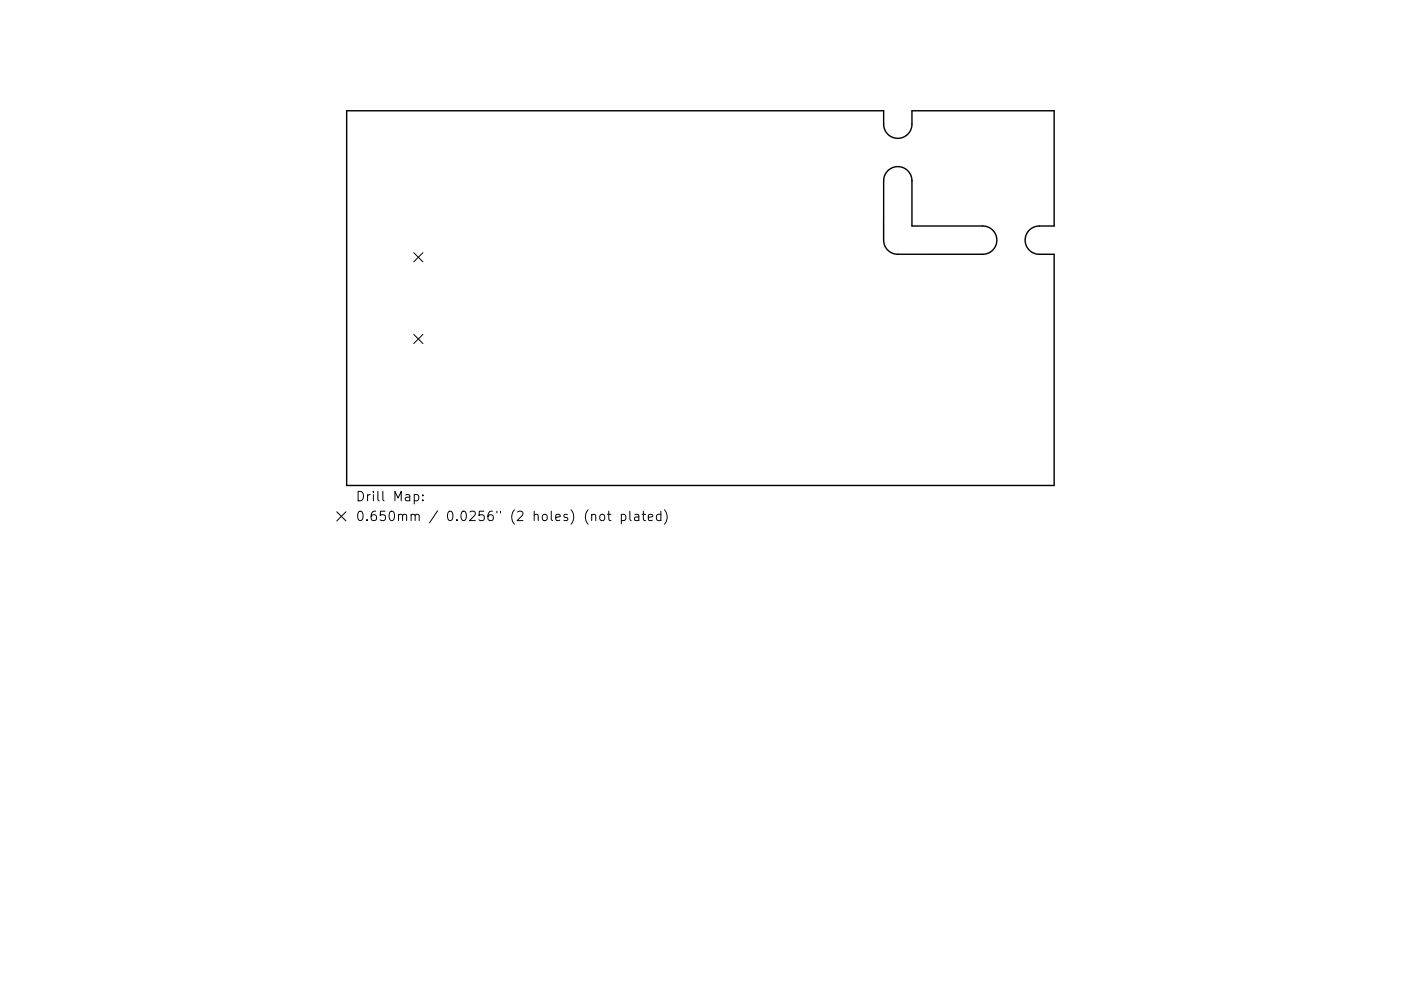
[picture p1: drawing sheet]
<svg xmlns="http://www.w3.org/2000/svg" width="297mm" height="210mm" viewBox="0 0 297 210" stroke-linecap="round" stroke-linejoin="round" font-family="sans-serif">
<defs><g id="words">
<g font-size="2.8">
<text x="75.4" y="106.4">Drill Map:</text>
<text x="75.4" y="110.6">0.650mm / 0.0256&quot; (2 holes) (not plated)</text>
</g>
</g></defs>
<path d="M73.5 23.5h113.9v2.9a3 3 0 0 0 3 3 3 3 0 0 0 3-3v-2.9h30.1v24.5h-3.1a3 3 0 0 0-3 3 3 3 0 0 0 3 3h3.1v49h-150zM188.2 36.2a3 3 0 0 1 3.3-.6 3 3 0 0 1 1.9 2.8v9.6h15a3 3 0 0 1 3 3 3 3 0 0 1-3 3l-18.1-.1a3 3 0 0 1-3-3l.1-12.5a3 3 0 0 1 .8-2.2z" fill="none" stroke="#000" stroke-width=".3"/>
<g fill="none" stroke="#000" stroke-width=".21">
<path d="M87.7 53.6l2 2M89.7 53.6l-2 2M87.7 70.9l2 2M89.7 70.9l-2 2M71.4 108.6l2 1.9M73.4 108.6l-2 1.9M87.8 105l.6-.1 .4 .4v.6l-.2 .3h-.8M89.6 106.1v.2M89.6 105v.2M125.5 109.3a.5 .5 0 0 1 .8 .1v1.1M127.3 109.3a.54 .54 0 0 1 .5-.2 .54 .54 0 0 1 .4 .4v.6a.54 .54 0 0 1-.5 .4 .54 .54 0 0 1-.5-.4zM128.8 109.1h.7"/>
<path d="M129.1 108.5v1.7l.1 .2 .3 .1M131.7 109.2l.6-.1 .4 .4v.6l-.2 .3h-.8M131.7 109.1v2M133.5 108.5v1.7l.3 .3M134.6 109.2h.8l.1 1.3M135.5 109.6l-.7 .1a.39 .39 0 0 0-.3 .4 .39 .39 0 0 0 .3 .4l.7-.1M136.1 109.1h.8M136.4 108.5v1.7l.1 .2 .4 .1M137.5 109.8l.9-.2-.1-.4-.6-.1-.2 .3v1h.8M140.1 109.2l-.6-.1-.3 .4v.6l.2 .3h.7M140.1 108.5v2M140.9 108.2a2.29 2.29 0 0 1 0 3"/>
</g>
<use href="#words"/>
</svg>
